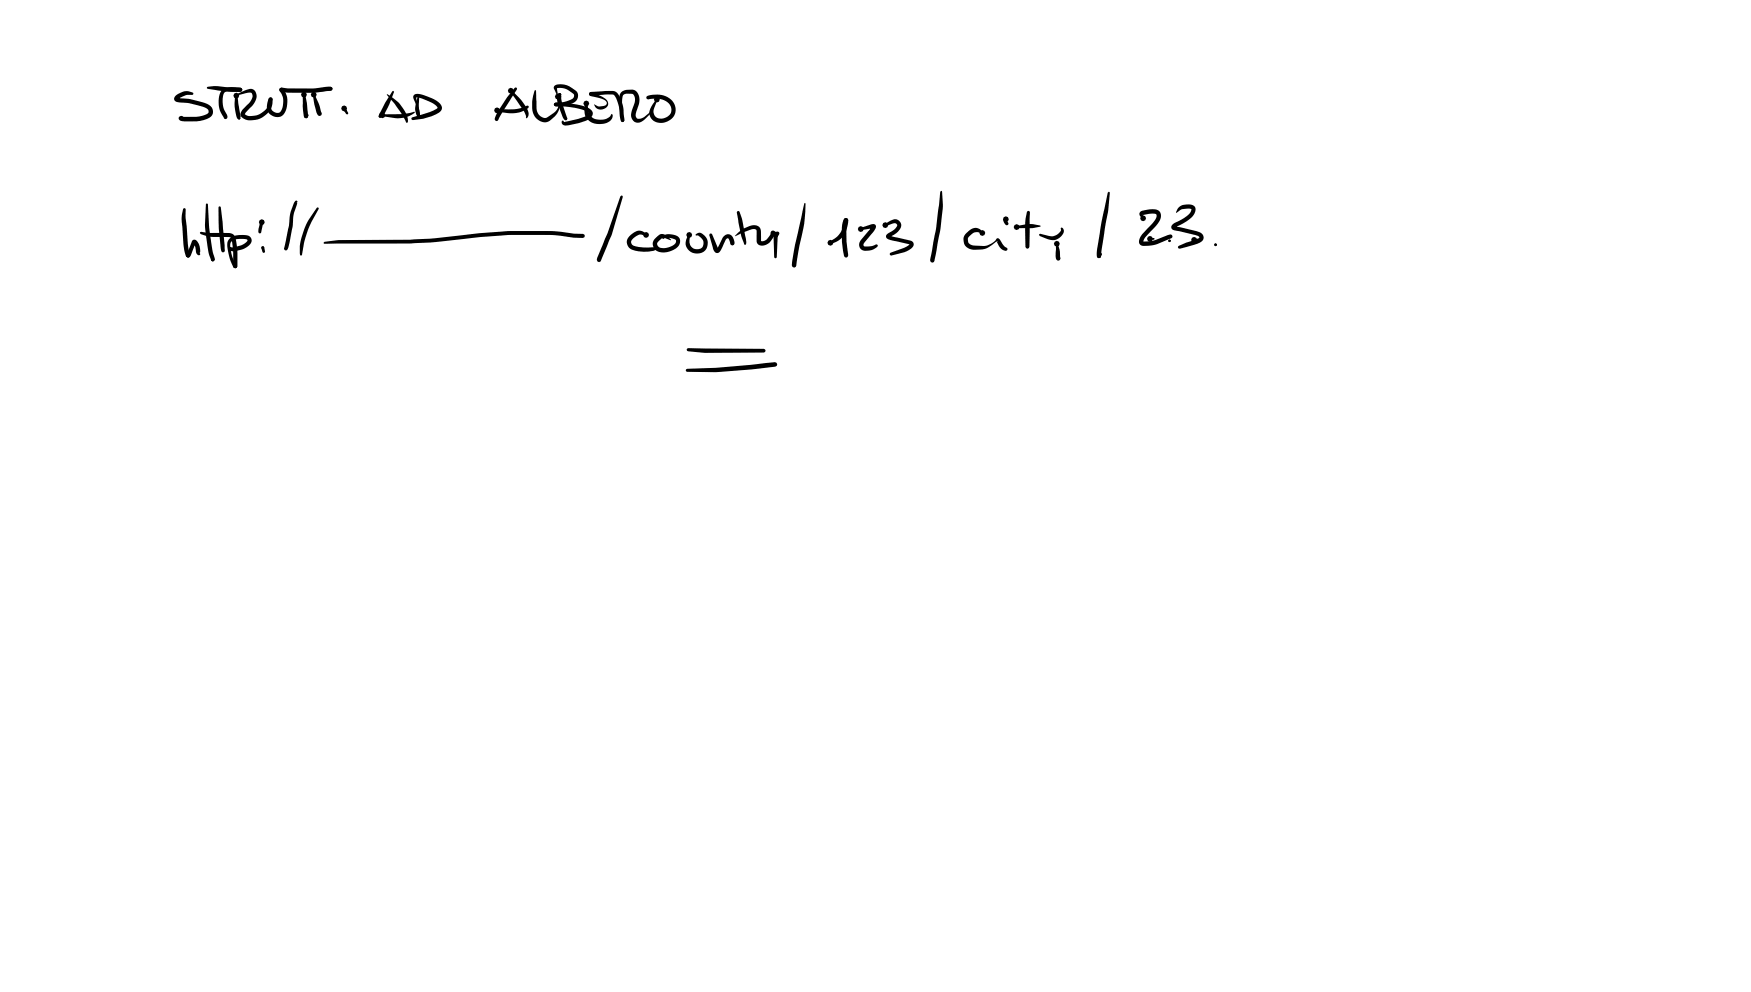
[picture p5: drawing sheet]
<svg xmlns="http://www.w3.org/2000/svg" width="525mm" height="297mm" viewBox="0 0 525 297" stroke-linecap="round" stroke-linejoin="round" font-family="sans-serif">
<g fill="#000">
<path d="M52.7 28.7l.8-.6 2-.7h1.2l1 .3 .3 .4-.3 .4-2.1 .1-2.1 1.2-.1-.5a24.6 24.6 0 0 1 9.6 2.4 2.17 2.17 0 0 1-.5 3.8l-.6 .2a14.4 14.4 0 0 1-7.2 .6 .81 .81 0 0 1-1-.5 .81 .81 0 0 1 .5-1l.5 .1 .1 .2-.3 .5v-.6h.4a16.5 16.5 0 0 0 5.8-.3l1.5-.6a1.01 1.01 0 0 0 .3-1.1 1.01 1.01 0 0 0-.9-.7l-.7-.3a28.2 28.2 0 0 0-8-1.5 1.01 1.01 0 0 1-.7-.8 1.01 1.01 0 0 1 .5-1zM62.1 26.1a15.9 15.9 0 0 1 6.8 .1l2.6 .1a1.01 1.01 0 0 1 1.2 .6 1.01 1.01 0 0 1-1.2 .7l-2.8-.1-3.5-.4-2.8-.5-.3-.2zM71.1 28.2l2.5-1.1a2.06 2.06 0 0 1 3.1 .4 3.9 3.9 0 0 1-1.7 4.8l-1.3 1.4-.3 .5 .2 .2a5.1 5.1 0 0 0 7-3.8l.1-1.2 .5-.2 .5 .3a6.2 6.2 0 0 1-7.6 6.5 1.8 1.8 0 0 1-1.6-.9 1.8 1.8 0 0 1 0-1.9l1.6-1.7a2.92 2.92 0 0 0 1.5-3.3l-.2-.4h-.7l-3.5 .8-.2-.2zM70.6 28.4l.3-.1 .4 .4 .8 6.7a.54 .54 0 0 1-.5 .4 .54 .54 0 0 1-.5-.4l-.7-3.3zM71.6 35.1l.2-.1 .3 .5-.4 .3-.3-.4zM71.5 35.1l.5 .1v.5h-.5zM66.5 27.1l.4-.3a7.2 7.2 0 0 1 5.6-.3l.2 .4-.2 .5h-.9a4.6 4.6 0 0 0-4.1 .3l-.2 .1a6.3 6.3 0 0 0 0 5.2l.8 1.6a.7 .7 0 0 1 0 .8 .7 .7 0 0 1-.8 .2l-.2-.5a7.5 7.5 0 0 1-1.1-7zM80.7 29.4l.5-.2 .4 .2 .2 .4-.3 1.1a1.97 1.97 0 0 0 .1 2.2 1.97 1.97 0 0 0 2.1 .7 3 3 0 0 0 1.3-3.2 5.3 5.3 0 0 0-1.2-3.7l.2-.4 .4-.2a4.4 4.4 0 0 1 1.8 3.1 5.7 5.7 0 0 1-1.7 5.4 3.2 3.2 0 0 1-3.6-.6 3.2 3.2 0 0 1-.6-3.6zM84 26.5l.5-.2a42.7 42.7 0 0 0 13.3-.3h1.4l.4 .2 .2 .4a1.47 1.47 0 0 1-1.8 .7 43.7 43.7 0 0 1-13.7 .2l-.4-.2-.1-.4zM90.9 28.1l.3-.1 .4 .3 .5 2.5 .3 3.7-.2 .8-.4 .2-.6-.4-.3-2zM91.4 34.5l.8-.3 .4 .4-.3 .6-.5 .2-.3-.1-.2-.4zM91.4 34.5l.7-.1 .3 .5-.2 .4-.4 .1-.5-.2z"/>
<path d="M93.9 28.4l.2-.2 .2 .1a16.3 16.3 0 0 1 2 5.2l.3 .6-.2 .5a1.06 1.06 0 0 1-1.5-1.1l-.6-2.2zM95.2 27.2l4-1.2 .4 .2 .2 .4-.2 .4-.4 .2-3.9 .3zM113.7 34.6l.7-.3v.8l-.4 .2-.3-.1zM114.5 34.4l6-.2 3.8-.7 .2 .2a7.4 7.4 0 0 1-5.8 1.7l-4-.6-.3-.2zM116.1 28.3h.2a12.1 12.1 0 0 1 6 7.1v1.2l-.2 .3-.3-.3a23.6 23.6 0 0 0-4.6-6.8zM117.7 27.4l.2-.2 .3 .3-1.2 3.2a10.2 10.2 0 0 1-2.6 4.4l-.4 .2-.3-.1v-1zM124.2 28.5l.6-.3a13.3 13.3 0 0 1 7.1 2.7 1.67 1.67 0 0 1-.3 2.9 16.6 16.6 0 0 1-7.7 2.2l-.4-.1-.1-.3 .3-.4a24.4 24.4 0 0 0 7.3-2.6l.3-.3-.3-.5a12.8 12.8 0 0 0-5.7-2.6l-.4-.1v.4l1.1 5.6-.2 .2-.2-.4a18.5 18.5 0 0 0-1.6-5.8zM125.7 34.7l.4 .3-.3 .3-.3-.2zM125.4 28.6l.2-.1 .2 .2-.2 3.5 .5 2.8-.3 .3-.5-.3a4.9 4.9 0 0 1-.4-4.6zM148.8 32.8h4.3a10.1 10.1 0 0 0 4.9-1.1l.5 .1 .1 .3a7.2 7.2 0 0 1-6.1 1.8l-3.4-.4-.4-.4zM153 27h.5l2.5 2.6a8.8 8.8 0 0 1 2.6 4.6l-.1 .6a.49 .49 0 0 1-.7 .5v-.6l-.5-1.1-4.3-6.2zM154.4 26.4l.6-.1v.6l-5.5 9-.5 .4-.4-.2-.2-.4 .6-1.7a43.8 43.8 0 0 1 5.4-7.6z"/>
<path d="M160.4 27.2l.2-.2 .2 .2 .1 3.2a5.8 5.8 0 0 0 .5 3.5 2.1 2.1 0 0 0 2.9 1.2l.5-.4a4.9 4.9 0 0 0 2.8-6.1v-.5l.3-.2 .5 .4a15.2 15.2 0 0 1-1.3 5.8l-2 2a3.6 3.6 0 0 1-5.4-3.3l-.1-2.4zM166.3 30.9a22.3 22.3 0 0 1 10.6 1.7 1.68 1.68 0 0 1 .9 1.7 1.68 1.68 0 0 1-1.1 1.4 14.2 14.2 0 0 1-7 1.9 1.07 1.07 0 0 1-1.2-1.1l.3-.4 .5 .5 1.1-.2a12.7 12.7 0 0 0 5.6-1.7l.5-.5v-.3a6.6 6.6 0 0 0-4.2-1.6l-5.1-.4a.82 .82 0 0 1-1.1-.6zM166.3 25.7a5.6 5.6 0 0 1 7.1 2.5 2.73 2.73 0 0 1-2.5 3.1 7.4 7.4 0 0 1-4.6 .4l-.2-.4a1.16 1.16 0 0 1 1.5-.6 5.6 5.6 0 0 0 4.5-1.6l.1-.6a5.8 5.8 0 0 0-4.9-2.1l-.3 .1 .4 2.6-1.2-2.5zM167.6 28h.6v.7h-.6l-.2-.3zM167.5 28.1l.4-.2 .5 .5-.2 .4 .2-.1 .1 1.7 1.7 5.2-.1 .4-.4 .1-.7-.6a19.7 19.7 0 0 1-1.9-5.6v-1.2zM175.6 30.8l.3-.2 .4 .4 .1 1.8a3.4 3.4 0 0 0 4.4 3.1 3.3 3.3 0 0 0 2.7-1.8 1.68 1.68 0 0 1-.9 2.4 5 5 0 0 1-7.1-1.8l-.2-1.8zM176.8 27.8l.5-.2 .4 .2 .1 .7-.5 .3-.4-.2zM176.8 27.8l.6-.2 4.7-.3a4.1 4.1 0 0 1 2.6 .2 9.8 9.8 0 0 1 2.5 7.4l.1 .4a.76 .76 0 0 1-.1 .9 .76 .76 0 0 1-.8 .3l-.4-1.4a10.1 10.1 0 0 0-1.9-6.7l-2.4-.1-4.4 .4-.4-.1zM176.9 27.8l.4-.2 .5 .3-.2-.2a9.8 9.8 0 0 1 4.6 2.5 1.69 1.69 0 0 1-1.5 2.6h-.9l-.8-.3-.8-1.2 .8 .4a3.3 3.3 0 0 0 2.8-.2 .88 .88 0 0 0-.5-1.5l-4.2-1.3-.4-.5zM186.4 27.6l1.3-.6 1.9-.1a3 3 0 0 1 2.1 4.1l-.9 2.9-.1 1a1.06 1.06 0 0 0 1.8 .6l3.1-2.3 .1 .3-2 2a2.43 2.43 0 0 1-3.8 .6l-.5-.9-.1-.8 1-3.5a2.04 2.04 0 0 0-.7-2.8h-1.6a1.31 1.31 0 0 0-1.3 1.6l-.1 2.3 .7 4.1-.2 .4-.3 .1-.6-.4-.4-4.5v-2.8zM194 28.9a6.9 6.9 0 0 1 7.7 1.4 4.1 4.1 0 0 1-.9 5.8 4.1 4.1 0 0 1-5.8-1.2l-.2-.6a4 4 0 0 1 1-3l1.3-1.6 .1 .2-.7 1.8a2.9 2.9 0 0 0-.4 2.3 1.87 1.87 0 0 0 1.4 1.5 2.83 2.83 0 0 0 3.8-3.4 4 4 0 0 0-4.1-2.5l-2.8 .2-.4-.2zM186.1 58.9l.4-.3 .3 .5-3.3 11.2-3.3 8.1a.78 .78 0 0 1-1-.2 .78 .78 0 0 1 0-.9l3.1-7.4z"/>
<path d="M282.1 57.5l.2-.3 .3 .2 .3 4a99.1 99.1 0 0 1-2.8 17.2l-.4 .1-.5-.2-.2-.6 1.8-9.6zM332.3 57.7l.3-.2 .3 .3-.5 5.9-1 4.9-1.1 8.1-.2 .5-.4 .2-.4-.1a3.2 3.2 0 0 1-.2-2.5l1.3-8zM55 62.5h.6l.1 .3v2.6l.6 7.5 .7 3.7-.1 .4-.5 .2-.6-.3-.2-.6-.6-3.3-.5-7.6zM57.7 72.1a1.3 1.3 0 0 1 1.9 1 3.7 3.7 0 0 1 .4 2.6l.1 .5a.74 .74 0 0 1-.9 .2 .74 .74 0 0 1-.4-.8 3.8 3.8 0 0 0-.7-2.6l.6-.2-1.3 3.4a.82 .82 0 0 1-.6 .9 .82 .82 0 0 1-1-.5zM60.1 69.6l.3-.1a38 38 0 0 0 8.4 .4l.8 .2 .7 .5a21.1 21.1 0 0 1 .8 9.5l-.5 .3-.5-.2-.1-.4-.1-4.8-.4-3-.2-.7-.6-.2-5.9-.2-2.6-.7-.2-.4zM61.8 61.1l.4-.1 .2 .3 .3 6.2a42.9 42.9 0 0 0 1.7 10.3l-.2 .4-.4 .2-.4-.2-.2-.6a19.4 19.4 0 0 1-1.4-6.8l-.3-3.2zM63.5 76.4l.8 1.3-.1 .5-.4 .1-.4-.2v-1.5zM63.5 77.4h.7l.2 .4-.3 .5-.6-.1-.2-.4zM65.6 62l.3-.2 .3 .4 .6 4.4 .6 7-.1 1.9-.7 .1-.4-1.9a62.4 62.4 0 0 1-.6-11.7zM78.2 66.2l.7 .1 .1 .3-.6 3-.5 .4-.4-.4v-.7zM88.6 60.3a.39 .39 0 0 1 .4-.1 .39 .39 0 0 1 .2 .3l-.2 .3 .2-.1-.1 .6a16.2 16.2 0 0 0-1.4 6.9l-1.2 5.9-.3 .7-.5 .3-.3-.2-.2-.5 1.5-6.8a14.2 14.2 0 0 1 1.8-7.2zM95 62.3h.5l.1 .3-3 5.7a33.6 33.6 0 0 0-2.1 8.2h-.4l-.1-.2a18.2 18.2 0 0 1 2.3-9.9z"/>
<path d="M97.3 72.5l4.5-.5 21.2-.1 6.1-.3 14.7-1.7 8.4-.6h3.9a72.4 72.4 0 0 1 13.4 .4l2.7 .4h2.7l.4 .2 .2 .4-.2 .5-.4 .1h-2.8a57.5 57.5 0 0 0-14.2-.9l-5.6 .1-8.4 .6-14.7 1.6-6.2 .3-25.6 .1-.3-.3zM188.9 70.8l.9-.8a2.71 2.71 0 0 1 3.2-.5l1 .6 .1 .6-.4 .1-1.2-.4a3.2 3.2 0 0 0-3.2 2.4l.5 .7a13.3 13.3 0 0 0 7.6 .5l.4 .3-.2 .2a9.3 9.3 0 0 1-8.8-.2 2.41 2.41 0 0 1 .1-3.5zM196.6 71.4a2.41 2.41 0 0 1 2.5-1.2l1.1 .6 1.1 1.2-2.4-.8-1.4 1.2a.91 .91 0 0 0-.2 1.3 2.45 2.45 0 0 0 3.2 .5l1.4-.6a1.48 1.48 0 0 0 .9-1.4l-.3-.4-1.4-.4-1.2-.2-.7 .3a.43 .43 0 0 1-.5-.3 .43 .43 0 0 1 .3-.5 4 4 0 0 1 4.9 .9 2.56 2.56 0 0 1-1.4 3 4.8 4.8 0 0 1-6.1 0 2.25 2.25 0 0 1 .2-3.2zM206.5 70.4l.3-.3 .2 .2-.2 1.7a2.21 2.21 0 0 0 1.4 2.6 2.21 2.21 0 0 0 2.8-1.1 2.17 2.17 0 0 0-1.1-2.6l-.5-.3h-.5a.42 .42 0 0 1-.1-.5 .42 .42 0 0 1 .5-.2 2.34 2.34 0 0 1 2.7 1.7 3.2 3.2 0 0 1-.9 3.9 3.2 3.2 0 0 1-4.1-.1 3 3 0 0 1-1.1-3.7zM212.9 70.1l.3-.1 .5 .3 1.8 4.3h-.5l1.8-3.3a1.72 1.72 0 0 1 1.7-1.1 1.72 1.72 0 0 1 1.5 1.3 1.3 1.3 0 0 1-.3 2.1l-.5-.2-.5-1.6-.4-.4-.6 .4-.9 2.1a2.09 2.09 0 0 1-1.9 2l-.5-.4-.4-.8-1.2-4.2zM221.4 69.7a6.5 6.5 0 0 1 5.6-2.1l1 .8a6.5 6.5 0 0 1 .3 3.6v.3a1.75 1.75 0 0 0 1.8-.7l1-1.5a.8 .8 0 0 1 .4-.8 .8 .8 0 0 1 .8 0l1.1 1-.4 6.8-.4 .3-.4-.3-.1-5.8 .2-1.1a.77 .77 0 0 1 .8-.8 .77 .77 0 0 1 .8 .8 .77 .77 0 0 1-.9 .7l-.6-.1-.8-.5h.5l.3-.4a4 4 0 0 1-4.5 3.6 1.39 1.39 0 0 1-.9-1.5l-.1-3.1a1.42 1.42 0 0 0-1.7-.1l-4.7 2zM221.2 63.4l.3-.2 .4 .4a26.2 26.2 0 0 1 1.6 6.9l.4 2-.1 .6-.3 .3-.3-.3-.8-2.4-1.4-6.9zM241.3 61l.2-.2 .2 .2a45.9 45.9 0 0 1-1.9 12.7l-.9 5.9-.2 .4-.5 .2-.5-.2-.2-.4 .1-1.3 .9-4.8zM253.3 65.6l.5-.2 .5 .3a7.2 7.2 0 0 1-3.3 6.7l-1.8 .8-.4-.1-.1-.3 .2-.4 1.6-.9a6.6 6.6 0 0 0 2.7-5.3v.2zM253.3 65.6l.5-.2 .4 .2 .2 .4-.3 1.1a26 26 0 0 0 .3 9.1l-.1 .9-.5 .1-.4-.1-.2-.5a29.8 29.8 0 0 1-.6-8.9zM258.1 68.3l3.3-1.1a.91 .91 0 0 1 1.3 .3 .91 .91 0 0 1-.2 1.2l-3.3 4.1-.2 .7 .5 .4a5.4 5.4 0 0 0 3.3-.6l.4 .1 .2 .3a3.6 3.6 0 0 1-5.4 .7l-.3-1.2 .5-1.2 3.3-4.2 .2 .5 .3 .1-3.8 .6-.3-.3zM265.4 67.2l1.6-1a2.01 2.01 0 0 1 3 .3 2.01 2.01 0 0 1-.6 2.9l-2.5 1.7v-.5l6.2 1.5a1.3 1.3 0 0 1 1 1.2 1.3 1.3 0 0 1-.9 1.4l-1.9 .9-3.9 1-.4-.1-.1-.3 .3-.5 4.3-1.5 1.5-.9-4.8-1.1a2.76 2.76 0 0 1-2.4-1.2 2.09 2.09 0 0 1 1.8-1.7l1.4-1.4a.7 .7 0 0 0-.1-.8 .7 .7 0 0 0-.8-.2l-2.5 .9-.4-.3z"/>
<path d="M289.8 70a3.3 3.3 0 0 1 3.7-1.5l.8 .4 .6 .8-.2 .4-1.3-.5h-.9l-1.8 1.3a1.6 1.6 0 0 0-.3 1.7 1.6 1.6 0 0 0 1.4 1h.7a6.2 6.2 0 0 0 6.2-1.7l.2-.2a.63 .63 0 0 1 .6-.3 .63 .63 0 0 1 .5 .5l1.5 2.1a.78 .78 0 0 1 .6 1.1l-.6 .1-1.1-.6-.7-.9-.7-1.4h.3h-.2a7.9 7.9 0 0 1-8.7 2.1 2.91 2.91 0 0 1-.6-4.4zM301.1 65.8l.6-.5 .3 .1 .1 .9 .5 .8-.2 .3a1.1 1.1 0 0 1-1.3-.9zM304.7 67.9l.3-.1a10.9 10.9 0 0 1 7.2 0l-3.1 .6h-4.1l-.2-.1zM308.2 63.3h.6l.2 .4-.2 10.3-.2 .4-.4 .2-.4-.2-.2-.4-.1-4.8 .1-3.2zM311.8 70.2l2.8 .5a3.2 3.2 0 0 0 3.6-1.4l.1-.2a.49 .49 0 0 1 .2-.8 .49 .49 0 0 1 .6 .6 3.3 3.3 0 0 1-4.8 2.8l-2.4-.9-.2-.4zM316.8 73.1l.2-.3 .3 .2 .6 2.3 .2 2.2-.1 .5-.5 .2a1.42 1.42 0 0 1-.8-1.8zM329.2 76.5l1.1-.6 .3 .3-.5 .9-.4 .3-.4-.2zM342.1 63.5l.5-.3 2.4-.4a2.53 2.53 0 0 1 3.2 1.2l-.1 1.7a10.6 10.6 0 0 1-2.9 3.7l-1.7 1.8-.5 1.3 3-.4 4.4-1.6 .8-.2 .4 .2v.7l-.8 .4a14.1 14.1 0 0 1-6.4 2.1h-1.3a1.56 1.56 0 0 1-1.4-1 1.56 1.56 0 0 1 .4-1.7l2.2-2.5a9.6 9.6 0 0 0 2.6-3.3v-.8l-.4-.3h-1.4l-2.2 .4-.1-.3 .3 1.2-.3 .2-1-1.2zM353.6 62.2a3.7 3.7 0 0 1 4.9 0 3.4 3.4 0 0 1-1.7 3.6l-4.2 2.5-.2-.5 7.3 1.8a1.66 1.66 0 0 1 1.4 1.6 1.66 1.66 0 0 1-1.3 1.6l-5.6 1.7a.59 .59 0 0 1-.8-.4l.3-.4 2.1-1 3.7-1.2a.4 .4 0 0 0 .3-.5 .4 .4 0 0 0-.5-.3l-6.8-1.6a1.14 1.14 0 0 1-1.1-1.1 1.14 1.14 0 0 1 1-1.2l2.1-1 1.8-1.3 1-1.2 .1-.6-.3-.1a4.6 4.6 0 0 0-3.3 .6l-1 .6zM68.9 71.6a5.5 5.5 0 0 1 5.2-1 1.62 1.62 0 0 1 1.4 1.2 1.62 1.62 0 0 1-.8 1.8l-2.1 1.2-2.7 .5a.94 .94 0 0 1-1.1-1.1l1.2-.1 2.6-.6 1.6-1.2v-.4l-.3-.2a5.9 5.9 0 0 0-4.1 .4l-.6 .6a9.9 9.9 0 0 0 1.7 6.7l.2 .4-.1 .4-.8 .1a13.4 13.4 0 0 1-1.9-7.9zM205.8 110.7l9.6-.5 17-1.6 .6 .2 .2 .5-.2 .4-.4 .2-7.4 .9a114.6 114.6 0 0 1-19 .7l-.4-.2zM206.1 104.5l23 .1 .4 .1 .2 .4-.2 .4-.4 .2-17.7 .1-5-.5-.4-.5z"/>
<circle cx="56.4" cy="76.6" r=".64"/>
<circle cx="70.6" cy="79.8" r=".6"/>
<circle cx="253.8" cy="66" r=".66"/>
<circle cx="329.7" cy="76.8" r=".62"/>
</g>
<g fill="#000">
<path d="M102.9 32.7l.7-.4 .4 .8-.1 .4-.5-.1z" fill-rule="evenodd"/>
<path d="M103.4 33h.6l.5 .9-.1 .3-.6-.1-.5-.8z" fill-rule="evenodd"/>
<path d="M78.5 73.9l.3-.1 .5 .3 .2 1.3-.4 .4-.4-.3-.3-1.1z" fill-rule="evenodd"/>
<path d="M345 71.4l1.2-.1 .2 .3-.2 .3-1.2-.1-.3-.2z" fill-rule="evenodd"/>
<path d="M345 71.4l.2 .2-.2 .2-.3-.2z" fill-rule="evenodd"/>
<path d="M358.2 71.5l.8 .2v.4l-.8 .2z" fill-rule="evenodd"/>
<path d="M358.6 71.7l.8-.1 .3 .3-.3 .3h-.6l-.2-.1z" fill-rule="evenodd"/>
<path d="M364.4 73.1l.3-.2 .3 .4-.3 .5-.3-.1z" fill-rule="evenodd"/>
<circle cx="70.9" cy="28.7" r=".88"/>
<circle cx="91.2" cy="28.4" r=".88"/>
<circle cx="94.1" cy="28.4" r=".88"/>
<circle cx="103.2" cy="32.5" r=".88"/>
<circle cx="103.2" cy="32.5" r=".39"/>
<circle cx="114.7" cy="34.6" r=".88"/>
<circle cx="149.1" cy="33.1" r=".88"/>
<circle cx="153.2" cy="27.2" r=".88"/>
<circle cx="167.4" cy="29" r=".88"/>
<circle cx="175.9" cy="31" r=".88"/>
<circle cx="197.1" cy="29.8" r=".88"/>
<circle cx="78.5" cy="66.6" r=".88"/>
<circle cx="78.8" cy="74.3" r=".45"/>
<circle cx="193.8" cy="70.4" r=".88"/>
<circle cx="206.8" cy="70.4" r=".88"/>
<circle cx="249.1" cy="72.8" r=".88"/>
<circle cx="258.2" cy="68.7" r=".88"/>
<circle cx="265.6" cy="67.5" r=".88"/>
<circle cx="294.7" cy="69.8" r=".88"/>
<circle cx="301.7" cy="65.7" r=".88"/>
<circle cx="305" cy="68.1" r=".88"/>
<circle cx="317" cy="73.1" r=".88"/>
<circle cx="342.9" cy="65.4" r=".88"/>
<circle cx="345" cy="71.6" r=".88"/>
<circle cx="350.8" cy="72.2" r=".4"/>
<circle cx="350.9" cy="72.2" r=".39"/>
<circle cx="358.2" cy="71.9" r=".88"/>
<circle cx="358.2" cy="71.9" r=".36"/>
<circle cx="364.7" cy="73.4" r=".43"/>
</g>
</svg>
